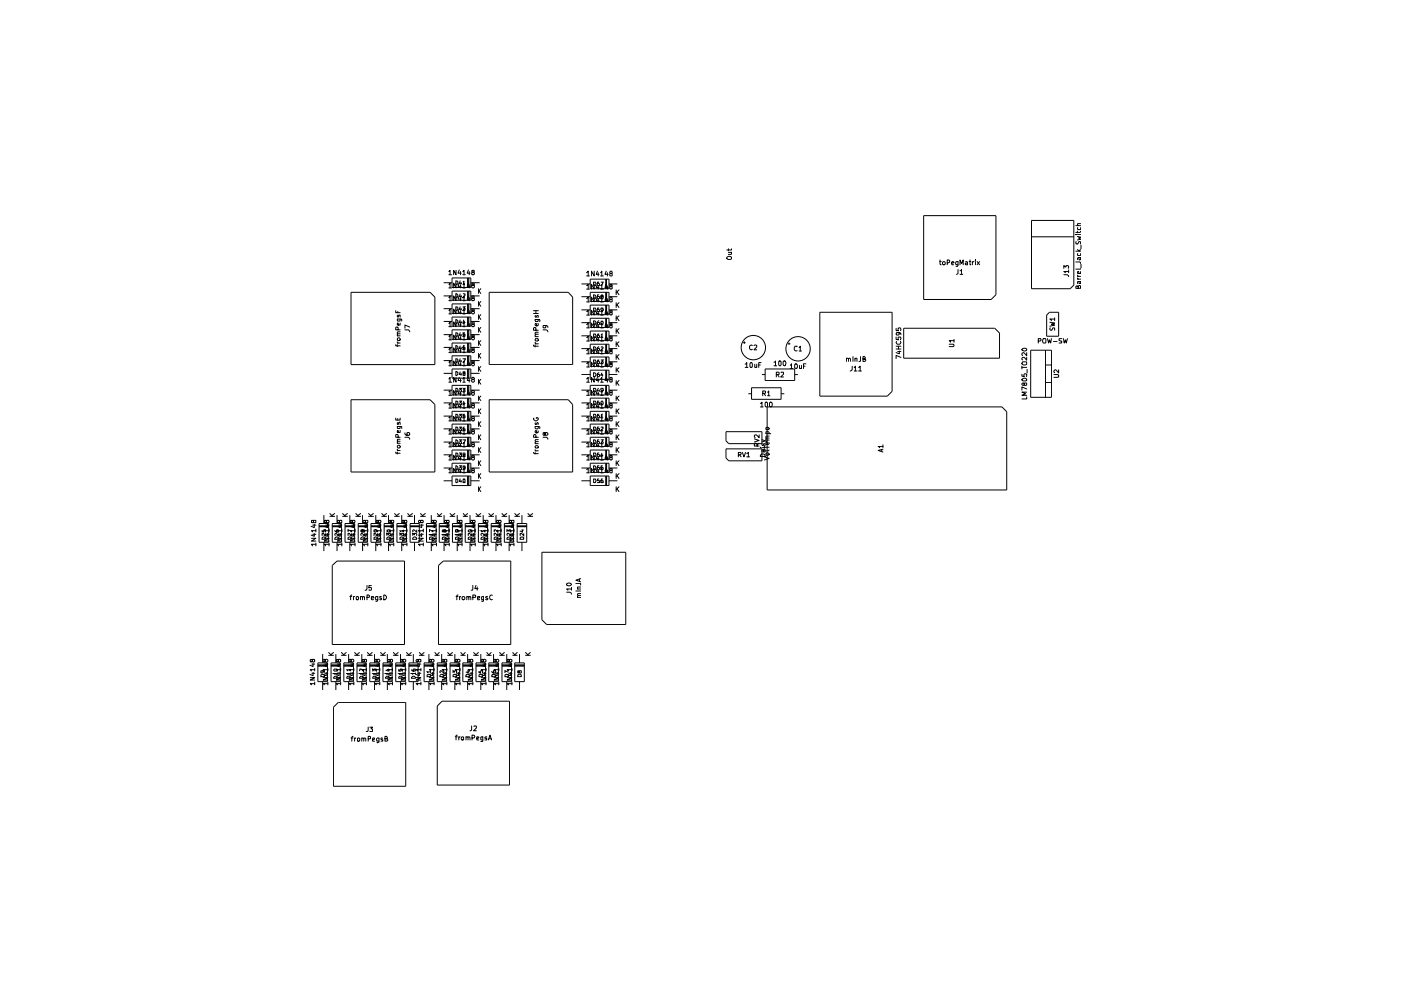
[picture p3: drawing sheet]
<svg xmlns="http://www.w3.org/2000/svg" width="297mm" height="210mm" viewBox="0 0 297 210" stroke-linecap="round" stroke-linejoin="round" font-family="sans-serif">
<g fill="none" stroke="#000" stroke-width=".21">
<path d="M94.1 59.9h1.7M95.2 57.6l.2-.3v1M95.2 58.3h.6M95.8 58.9h4v2.1h-4zM96.6 59.6l.5 .1v.5l-.2 .1h-.3zM96.7 57.3v1l-.5-1v1M97.4 59.9l-.3 .8h.7M97.4 57.2l-.3 .7h.7M97.6 59.5l-.2 .6h.5M97.6 57.6v.7M97.7 59.8v.5M98.1 57.6l.3-.3v1"/>
<path d="M98.1 58.3h.5M98.2 59.8l.1-.2v.7M99.1 58.9v2.1M99.2 58.9v2.1M99.3 59.9l-.2 .8h.6M99.3 57.2l-.2 .7h.6M99.4 58.9v2.1M99.5 57.6v.7M99.8 59.9h1.9M100.2 57.7l-.2-.2 .1-.2h.4v.4h-.4l-.1 .2 .1 .4h.4l.1-.4-.2-.2M124.4 57.8l.3-.3v1M124.4 58.5h.6"/>
<path d="M125.1 59.2h4v2h-4zM125.9 59.8l.4 .1 .1 .3-.2 .4h-.3zM126 57.5v1l-.6-1v1M126.7 57.5l-.3 .7h.6M126.8 57.8v.7M127 59.8h-.3l-.1 .4 .4-.1 .1 .1-.1 .4-.4-.1M127.3 57.8l.3-.3v1M127.3 58.5h.6M127.4 59.8h.5l-.3 .8M128.4 59.2v2M128.5 57.5l-.2 .7h.6M128.5 59.2v2"/>
<path d="M128.6 59.2v2M128.8 57.8v.7M129.5 58l-.2-.3 .3-.2 .2 .3-.5 .3 .1 .4 .4-.1v-.3l-.2-.1M154.1 54.6a.66 .66 0 0 1 1-.1v.4a.66 .66 0 0 1-1-.1zM154.4 53.5h.7M154.4 52.7v.5M155 53.5l.1 .3-.7 .1M155.1 52.7v.3h-1M195.8 45.7h15.4v16.8l-1.1 1h-14.3zM199.2 55.5h.4M199.3 55.1v.9l.3 .1M200.8 55.7h.4l.1-.2v-.3l-.5-.1v1"/>
<path d="M201.8 55.8l.5-.1-.2-.2-.3 .1v.4v.1h.4M203.1 57.1v.9l-.3 .2M203.1 55.5v.8l-.1 .2h-.3M203.1 55.5h-.3l-.2 .2 .1 .4h.4M203.5 57.4l.4-.3v1.1M203.5 56.1v-1l.4 .8 .3-.8v1M203.5 58.2h.6M204.7 55.5h.3l.1 .1v.5h-.4l-.1-.2 .5-.2M205.5 55.5h.3M205.7 55.1v1h.1M206.2 55.5v.6M206.5 55.5l-.3 .2"/>
<path d="M206.8 55.1v.1M206.8 55.5v.6M207.2 55.5l.5 .6M207.7 55.5l-.5 .6M218.7 46.7h9v13.8l-.8 .7h-8.2zM218.7 50.2h9M225.6 58.3h.7l.3 .4M225.6 56.9v-.6l.4 .3v-.2l.4-.1 .2 .2-.1 .4M226.6 57.6h-1l.3 .2M226.6 57.2v.6M228.1 55.5h.8l.2 .4M228.1 49.7h.1"/>
<path d="M228.1 53.3h1M228.1 47.8h1M228.2 51.2v.5h.3l.3-.5 .3 .1v.4M228.4 58.9l.1 .3h.2M228.4 58.3l.3 .3M228.4 50.1l.7 .2-.4 .2 .4 .2-.7 .2M228.4 59.2h.7M228.4 58.6h.7M228.4 52.9l.5 .4M228.4 49.7h.7M228.4 49v.4M228.5 53.8v.4h.5l.1-.4"/>
<path d="M228.5 48.3v.4h.5l.1-.4M228.7 59.7l.1 .4h.3v-.4h-.6v.4M228.7 54.6l.1 .4h.3v-.4h-.5l-.2 .2 .1 .2M229.1 57.6v.4h-.6l-.1-.3 .3-.1 .1 .4M229.1 57l-1 .1M229.1 49l-.2 .3h-.8M229.1 47.4h-.6v.4M229.1 52.9l-.3 .3M229.2 52v.7M229.2 56v.8M74.4 62h16.8l1 1v14.3h-17.8zM83.9 73.1v.2h.9"/>
<path d="M83.9 65.9v.4h.9M84.2 72.5l.2 .2M84.2 71.8l.5-.2 .1 .2v.3h-.6zM84.2 66.8l.1 .4 .3-.4h.2v.4M84.2 71.2h.6M84.2 72.7h.6M84.2 73.1v.4M84.3 66v.3M84.4 69.9l-.1-.6h-.3l-.1 .6h.9M84.8 70.8h-.5v.4M84.8 70.4h-.5v.4M84.8 68.5v.4h-.6v-.4h.2l.1 .4"/>
<path d="M84.8 67.6v.5l-.6-.1v-.4h.9l.1 .5M85.9 69.9h.7l.3 .5M86.9 69.3l-1-.4v.7M94.1 79.2h1.7M94.1 76.5h1.7M94.1 73.7h1.7M94.1 71h1.7M94.1 68.2h1.7M94.1 65.4h1.7M94.1 62.7h1.7M95.2 60.3l.2-.3v1M95.2 68.6l.2-.4v1.1"/>
<path d="M95.2 65.8l.2-.3v1M95.2 63.1l.2-.4v1.1M95.2 76.8l.2-.3v1.1M95.2 74.1l.2-.4v1.1M95.2 71.3l.2-.3v1.1M95.2 77.6h.6M95.2 61h.6M95.2 69.3h.6M95.2 66.5h.6M95.2 63.8h.6M95.2 74.8h.6M95.2 72.1h.6"/>
<path d="M95.8 78.2h4v2h-4zM95.8 61.7h4v2h-4zM95.8 64.4h4v2.1h-4zM95.8 67.2h4v2h-4zM95.8 69.9h4v2.1h-4zM95.8 72.7h4v2h-4zM95.8 75.4h4v2.1h-4zM96.6 78.8l.5 .2v.4l-.3 .2h-.2zM96.6 76.1l.5 .1v.5l-.2 .1h-.3zM96.6 73.3l.5 .2v.4l-.3 .2h-.2zM96.6 70.6l.5 .1v.5l-.2 .1h-.3zM96.6 67.8l.5 .2v.4l-.3 .2h-.2z"/>
<path d="M96.6 65.1l.5 .1v.5l-.2 .1h-.3zM96.6 62.3l.5 .2v.4l-.3 .2h-.2zM96.7 60v1l-.5-1v1M96.7 68.2v1.1l-.5-1.1v1.1M96.7 65.5v1l-.5-1v1M96.7 62.7v1.1l-.5-1.1v1.1M96.7 76.5v1.1l-.5-1.1v1.1M96.7 73.7v1.1l-.5-1.1v1.1M96.7 71v1.1l-.5-1.1v1.1M97.4 68.2l-.3 .7h.7M97.4 65.4l-.3 .8h.7M97.4 62.7l-.3 .7h.7"/>
<path d="M97.4 76.5l-.3 .7h.7M97.4 73.7l-.3 .7h.7M97.4 71l-.3 .7h.7M97.6 78.8l-.2 .6h.5M97.6 76l-.2 .6h.5M97.6 73.3l-.2 .6h.5M97.6 70.5l-.2 .6h.5M97.6 67.8l-.2 .6h.5M97.6 65l-.2 .6h.5M97.6 62.3l-.2 .6h.5M97.6 60.4v.6M97.6 63.1v.7"/>
<path d="M97.6 65.9v.6M97.6 68.6v.7M97.6 71.4v.7M97.6 74.1v.7M97.6 76.9v.7M97.7 62.5v.6M97.7 65.3v.5M97.7 68v.6M97.7 70.8v.5M97.7 73.5v.6M97.7 76.3v.5M97.7 79v.6"/>
<path d="M98.1 76.1h.6l-.4 .7M98.1 65.1h.5l-.3 .2 .3 .1v.3h-.5M98.1 60.3l.3-.3v1M98.1 68.6l.3-.4v1.1M98.1 65.8l.3-.3v1M98.1 63.1l.3-.4v1.1M98.1 76.8l.3-.3v1.1M98.1 74.1l.3-.4v1.1M98.1 71.3l.3-.3v1.1M98.1 77.6h.5M98.1 61h.5M98.1 69.3h.5"/>
<path d="M98.1 66.5h.5M98.1 63.8h.5M98.1 74.8h.5M98.1 72.1h.5M98.2 62.4h.4v.2l-.5 .5h.5M98.2 60.3h.4M98.3 79.1l-.1-.2h.4l-.1 .2-.3 .1v.3l.1 .1 .3-.1v-.3l-.2-.1M98.3 67.8l-.1 .6h.5M98.5 73.3l-.3 .2v.5h.4l-.1-.4h-.2l-.1 .2M98.5 68v.6M98.6 70.6h-.4v.3h.4l-.1 .4-.3-.1M99.1 61.7v2"/>
<path d="M99.1 64.4v2.1M99.1 67.2v2M99.1 69.9v2.1M99.1 72.7v2M99.1 75.4v2.1M99.1 78.2v2M99.2 61.7v2M99.2 64.4v2.1M99.2 67.2v2M99.2 69.9v2.1M99.2 72.7v2M99.2 75.4v2.1"/>
<path d="M99.2 78.2v2M99.3 68.2l-.2 .7h.6M99.3 65.4l-.2 .8h.6M99.3 62.7l-.2 .7h.6M99.3 76.5l-.2 .7h.6M99.3 73.7l-.2 .7h.6M99.3 71l-.2 .7h.6M99.4 61.7v2M99.4 64.4v2.1M99.4 67.2v2M99.4 69.9v2.1M99.4 72.7v2"/>
<path d="M99.4 75.4v2.1M99.4 78.2v2M99.5 60.4v.6M99.5 63.1v.7M99.5 65.9v.6M99.5 68.6v.7M99.5 71.4v.7M99.5 74.1v.7M99.5 76.9v.7M99.8 79.2h1.9M99.8 76.5h1.9M99.8 73.7h1.9"/>
<path d="M99.8 71h1.9M99.8 68.2h1.9M99.8 65.4h1.9M99.8 62.7h1.9M100.2 60.5l-.2-.2 .2-.3 .4 .2-.1 .3h-.3l-.2 .1 .2 .4 .4-.1-.2-.4M100.2 68.7l-.2-.2 .2-.3h.2l.2 .3-.1 .2h-.4l-.1 .4 .1 .2h.4l.1-.4-.2-.2M100.2 66l-.2-.2 .2-.3 .4 .2-.2 .3-.4 .1 .2 .4 .4-.1-.2-.4M100.2 63.2l-.2-.2 .2-.3h.2l.2 .3-.2 .2h-.3l-.1 .4 .1 .2h.4l.1-.4-.2-.2M100.2 77l-.2-.2 .1-.3h.4l.1 .3-.6 .3 .2 .5h.2l.2-.3-.2-.3M100.2 74.2l-.2-.2 .1-.2 .3-.1 .2 .3-.1 .2h-.3l-.2 .4 .1 .2h.4l.1-.4-.2-.2M100.2 71.5l-.2-.2 .1-.3h.4l.1 .3-.6 .3 .2 .5h.2l.2-.3-.2-.3M101.4 61.2v1"/>
<path d="M101.4 63.9v1M101.4 66.7v1M101.4 69.4v1M101.4 72.2v1M101.4 74.9v1M101.4 77.7v1M101.5 67.1l.4 .6M101.5 64.3l.4 .6M101.5 78.1l.4 .6M101.5 75.4l.4 .5M101.5 72.6l.4 .6M101.5 69.8l.4 .6"/>
<path d="M101.5 61.6l.4 .6M101.9 66.7l-.5 .6M101.9 63.9l-.5 .6M101.9 77.7l-.5 .5M101.9 74.9l-.5 .6M101.9 72.2l-.5 .5M101.9 69.4l-.5 .6M101.9 61.2l-.5 .6M103.7 62h16.8l.9 1v14.3h-17.7zM113.1 73.2l.1 .2h.9M113.1 66.5h1M113.1 65.9h1"/>
<path d="M113.5 72.6l.1 .3M113.5 67.7h.9v.5M113.5 72.9h.6M113.5 73.2v.4M113.5 71.4h.6M113.5 71.8h.5l.1 .3-.1 .2h-.4l-.1-.2zM113.5 67.7v.5h.5v-.5M113.5 66.9v.2l.1 .2 .2-.3 .2-.1v.4M113.6 70v-.5l-.3-.1-.2 .2v.4h1M113.6 65.9v.6M114 68.6l.1 .3-.1 .2h-.4l-.1-.2v-.3h.2l.1 .5M114.1 70.9h-.5l-.1 .1v.4"/>
<path d="M114.1 70.4h-.5l-.1 .2 .1 .3M115.1 69.9h.7l.4 .5M115.6 69l.1 .2v.3h-.5v-.5h.7l.3 .4M123.3 79.4h1.8M123.3 76.7h1.8M123.3 60.2h1.8M123.3 62.9h1.8M123.3 65.7h1.8M123.3 68.4h1.8M123.3 73.9h1.8M123.3 71.2h1.8M124.4 66l.3-.2v1"/>
<path d="M124.4 63.3l.3-.3v1M124.4 60.5l.3-.2v1M124.4 71.5l.3-.2v1M124.4 68.8l.3-.3v1M124.4 74.3l.3-.3v1M124.4 77l.3-.2v1M124.4 66.8h.6M124.4 64h.6M124.4 61.3h.6M124.4 72.3h.6M124.4 69.5h.6M124.4 75h.6"/>
<path d="M124.4 77.8h.6M125.1 62h4v1.9h-4zM125.1 64.7h4v2h-4zM125.1 67.5h4v1.9h-4zM125.1 70.2h4v2h-4zM125.1 73h4v1.9h-4zM125.1 75.7h4v2h-4zM125.1 78.5h4v1.9h-4zM125.9 65.3l.4 .1 .1 .3-.2 .4h-.3zM125.9 62.5a.43 .43 0 0 1 .5 .4 .43 .43 0 0 1-.5 .5zM125.9 79a.43 .43 0 0 1 .5 .5 .43 .43 0 0 1-.5 .4zM125.9 76.3l.4 .1 .1 .4-.2 .3h-.3z"/>
<path d="M125.9 73.5a.43 .43 0 0 1 .5 .5 .43 .43 0 0 1-.5 .4zM125.9 70.8l.4 .1 .1 .3-.2 .4h-.3zM125.9 68a.43 .43 0 0 1 .5 .5 .43 .43 0 0 1-.5 .4zM126 65.8v1l-.6-1v1M126 63v1l-.6-1v1M126 60.3v1l-.6-1v1M126 71.3v1l-.6-1v1M126 68.5v1l-.6-1v1M126 74v1l-.6-1v1M126 76.8v1l-.6-1v1M126.7 65.7l-.3 .8h.6M126.7 63l-.3 .7h.6"/>
<path d="M126.7 60.2l-.3 .8h.6M126.7 71.2l-.3 .8h.6M126.7 68.5l-.3 .7h.6M126.7 74l-.3 .7h.6M126.7 76.7l-.3 .8h.6M126.8 60.6v.7M126.8 63.3v.7M126.8 66.1v.7M126.8 68.8v.7M126.8 71.6v.7M126.8 74.3v.7M126.8 77.1v.7"/>
<path d="M127 65.3h-.3l-.1 .4 .4-.1 .1 .1-.1 .4-.4-.1M127 62.5h-.3l-.1 .4h.4l.1 .3-.1 .2-.4-.1M127 79l-.3 .2-.1 .5 .2 .2 .3-.2-.1-.3h-.3l-.1 .1M127 76.3h-.2l-.2 .4 .1 .4h.3l.1-.3-.1-.2-.4 .2M127 73.5l-.3 .2-.1 .5 .2 .2 .3-.2-.1-.3h-.3l-.1 .1M127 70.8h-.2l-.2 .4 .1 .4h.3l.1-.4-.1-.1-.4 .1M127 68l-.4 .4v.3l.2 .2 .3-.2-.1-.3h-.3l-.1 .1M127.3 66l.3-.2v1M127.3 63.3l.3-.3v1M127.3 60.5l.3-.2v1M127.3 71.5l.3-.2v1M127.3 68.8l.3-.3v1"/>
<path d="M127.3 74.3l.3-.3v1M127.3 77l.3-.2v1M127.3 66.8h.6M127.3 64h.6M127.3 61.3h.6M127.3 72.3h.6M127.3 69.5h.6M127.3 75h.6M127.3 77.8h.6M127.4 76.3h.5l-.3 .3 .3 .2-.1 .3-.4-.1M127.4 73.6l.3-.1 .2 .2-.5 .7h.5M127.4 71l.2-.2v.8"/>
<path d="M127.4 71.6h.5M127.5 68.1h.1a.34 .34 0 0 1 .3 .4 .34 .34 0 0 1-.4 .3zM127.6 62.9l-.2-.2 .3-.2 .2 .3-.5 .2 .2 .4 .3-.2-.2-.3M127.6 79l-.2 .5h.5M127.8 79.3v.6M127.9 65.7l-.3 .1-.2-.1 .1-.4h.3l.1 .2-.2 .6h-.2M128.4 62v1.9M128.4 64.7v2M128.4 67.5v1.9M128.4 70.2v2M128.4 73v1.9M128.4 75.7v2"/>
<path d="M128.4 78.5v1.9M128.5 65.7l-.2 .8h.6M128.5 63l-.2 .7h.6M128.5 60.2l-.2 .8h.6M128.5 71.2l-.2 .8h.6M128.5 68.5l-.2 .7h.6M128.5 74l-.2 .7h.6M128.5 76.7l-.2 .8h.6M128.5 62v1.9M128.5 64.7v2M128.5 67.5v1.9M128.5 70.2v2"/>
<path d="M128.5 73v1.9M128.5 75.7v2M128.5 78.5v1.9M128.6 62v1.9M128.6 64.7v2M128.6 67.5v1.9M128.6 70.2v2M128.6 73v1.9M128.6 75.7v2M128.6 78.5v1.9M128.8 60.6v.7M128.8 63.3v.7"/>
<path d="M128.8 66.1v.7M128.8 68.8v.7M128.8 71.6v.7M128.8 74.3v.7M128.8 77.1v.7M129.1 79.4h1.8M129.1 76.7h1.8M129.1 60.2h1.8M129.1 62.9h1.8M129.1 65.7h1.8M129.1 68.4h1.8M129.1 73.9h1.8"/>
<path d="M129.1 71.2h1.8M129.5 66.2l-.2-.1v-.2l.4-.1 .1 .3-.5 .2v.4l.2 .1 .3-.1v-.4l-.2-.1M129.5 63.5l-.2-.3 .3-.2 .2 .3-.5 .3 .1 .4 .4-.1v-.3l-.2-.1M129.5 60.7l-.2-.1v-.2h.5v.2l-.5 .2v.4l.2 .1 .3-.1v-.4l-.2-.1M129.5 71.7l-.2-.1v-.2l.4-.1 .1 .3-.5 .2v.4l.2 .1 .3-.1v-.4l-.2-.1M129.5 68.9l-.2-.2 .3-.2 .2 .3-.5 .3 .1 .4 .4-.1v-.3l-.2-.2M129.5 74.4l-.2-.1v-.2h.5v.2l-.5 .3 .1 .4 .4-.1v-.3l-.2-.2M129.5 77.2l-.2-.1v-.2l.4-.1 .1 .3-.5 .2v.4l.2 .1 .3-.1v-.4l-.2-.1M130.6 61.5v1M130.6 64.2v1M130.6 67v1M130.6 69.7v1"/>
<path d="M130.6 72.5v1M130.6 75.2v1M130.6 78v.9M130.8 78.4l.4 .5M130.8 61.9l.4 .6M130.8 70.1l.4 .6M130.8 67.4l.4 .6M130.8 64.6l.4 .6M130.8 72.9l.4 .6M130.8 75.6l.4 .6M131.2 78l-.6 .5M131.2 61.5l-.6 .6"/>
<path d="M131.2 69.7l-.6 .6M131.2 67l-.6 .5M131.2 64.2l-.6 .6M131.2 72.5l-.6 .5M131.2 75.2l-.6 .6M157.6 72.6h.5M157.8 72.4v.5M158 77.2l.3-.3v1M158 77.9h.6M159.1 77l.2-.1 .2 .2-.1 .8h-.3l-.1-.2zM159.5 73.2h-.2l-.4 .2v.5l.4 .3 .2-.1M159.9 73.2h.5v.4l-.5 .6h.5"/>
<path d="M160 77.2v.7l.4-.1M160.4 77.2v.7M160.9 77.4h.3M161.4 76.9h-.5v1M161.5 79.4h.7M162.2 78.2h6.3v2.5h-6.3zM164.1 76.8l.3-.3v1.1M164.1 77.6h.6M164.6 79.4h.5l.1-.4-.6-.1v1M164.8 79.4l.4 .5M165.2 76.5h.3l.1 .2v.6l-.2 .3-.3-.3zM165.6 79l.4-.1 .1 .4-.6 .6h.6"/>
<path d="M166 76.7l.2-.2a.52 .52 0 0 1 .5 .5 .52 .52 0 0 1-.4 .6l-.3-.3zM167 72.9h.6M167.3 72.6v.5M167.6 77.5l.2-.4v1M167.6 78.1h.5M168.5 77.3l.2-.2a.55 .55 0 0 1 .4 .5 .55 .55 0 0 1-.4 .5l-.2-.1zM168.5 79.4h.7M169 73.5l-.4-.1-.2 .3v.5l.3 .2 .3-.1M169.4 73.7l.3-.3v1M169.4 74.4h.5M169.5 77.5v.6h.4M169.9 77.5v.6"/>
<path d="M170.3 77.6h.4M170.9 77.1h-.6v1M173.8 66.2h15.3v16.8l-1 1h-14.3zM179.5 76.1l.1-.2 .3 .2v.5M179.5 75.9v.7M179.9 76.1l.2-.2 .2 .2v.5M180.7 77.6v.8l-.4 .3M180.8 75.6v1M181.1 77.9l.3-.3v1.1M181.1 78.7h.6M181.3 76.1l.1-.2 .3 .1v.6M181.3 75.9v.7"/>
<path d="M182 77.9l.4-.3v1.1M182 78.7h.6M182.5 75.6v.9l-.4 .1M183 76.1h.4l.1-.2-.2-.3h-.3v1h.4l.2-.3-.3-.2M190 71.5v.5l.5 .1-.1-.6h.5v.6M190 69.6v.5h.5l-.1-.5 .4-.1 .2 .3-.1 .3M190 74h1M190 73.4h1M190.1 72.4l-.1 .2 .2 .4h.6l.2-.4-.1-.2M190.3 74.5h.7M190.4 70.5l.3 .4-.2 .1h-.4v-.5h.7l.2 .5M190.5 73.4v.6"/>
<path d="M190.7 74.4v.6l-.7-.2M191 75.8l-1-.4v.6M191.6 69.6h19.3l1 1v5.3h-20.3zM201.3 73h.8l.2 .2-.2 .3h-.8M202.3 72.2h-1l.2 .4M202.3 72v.6M216.7 79.3v.5h.5l-.1-.4 .2-.2 .4 .1-.1 .5M216.7 74.1a.54 .54 0 0 1 .5-.3 .54 .54 0 0 1 .5 .5 .63 .63 0 0 1-1-.2zM216.7 77.6v.6M216.7 77.9h1M216.8 76.7h.8v.6a.67 .67 0 0 1-.9-.2zM217.7 75.8v.6l-.5-.6h-.4l-.1 .1v.3l.1 .1"/>
<path d="M217.7 74.8v.6l-.7-.6-.3 .2 .1 .4M217.8 78.3v.8M218.5 74.3h4.4v9.9h-4.4zM220.1 72.3h.5l.1-.2-.1-.3h-.5v.9M221.1 71.9h.6v.7l-.5 .1a.64 .64 0 0 1-.1-.8zM221.7 77.4h1.2M221.7 74.3v9.9M222.1 71.8l.2 .9 .2-.6 .3 .6 .1-.9M222.5 66.2h2v5.1h-2.6v-4.5zM222.6 68.3l1 .2-.7 .2 .7 .2-1 .3M222.7 69.5l-.1 .3 .2 .2h.2l.3-.5 .3 .1v.4M223.4 72.4h.7"/>
<path d="M223.4 79.4l1.1 .1v.4l-.2 .1h-.9M223.6 67.6h-1l.3 .4M223.6 67.4v.6M224.5 78.4v.7l-.7-.7-.4 .3 .2 .3M225.1 71.8h-.5v.4a.36 .36 0 0 1 .4 .1 .36 .36 0 0 1 0 .4h-.5M225.5 71.8l.1 .9 .3-.6 .2 .6 .2-.9M228.6 60.8l.2-.3 .3 .1v.5h-1l.1-.5h.3l.1 .5M74.4 84.8h16.8l1 1v14.3h-17.8zM83.9 95.8v.3h.9M83.9 88.6v.5h.9v-.5M84.2 95.2l.2 .3M84.2 94.6l.5-.2 .1 .4-.4 .2z"/>
<path d="M84.2 89.6v.3l.2 .1 .1-.3 .3-.2v.5M84.2 95.8v.5M84.2 95.5h.6M84.2 94h.6M84.3 88.7v.4M84.4 92.7l-.1-.6h-.3l-.1 .6h.9M84.8 93.6h-.5v.4M84.8 93.1h-.5v.5M84.8 91.3v.4h-.6v-.4h.2l.1 .4M84.8 90.4v.4h-.6v-.4h.9l.1 .4M85.9 92.7h.7l.3 .4M85.9 91.8v.2l.2 .3h.7l.1-.4-.2-.2-.4 .1v.4l.1 .1"/>
<path d="M94.1 82.7h1.7M94.1 85.4h1.7M94.1 88.2h1.7M94.1 90.9h1.7M94.1 96.4h1.7M94.1 93.7h1.7M94.1 99.2h1.7M95.2 96.8l.2-.3v1M95.2 94.1l.2-.3v.9M95.2 91.4l.2-.4v1M95.2 88.6l.2-.3v.9M95.2 85.9l.2-.4v1"/>
<path d="M95.2 83.1l.2-.3v1M95.2 80.3l.2-.3v1M95.2 99.6l.2-.3v.9M95.2 83.8h.6M95.2 81h.6M95.2 97.5h.6M95.2 94.7h.6M95.2 86.5h.6M95.2 92h.6M95.2 89.2h.6M95.8 84.4h4v2h-4zM95.8 89.9h4v2h-4z"/>
<path d="M95.8 81.7h4v2h-4zM95.8 87.2h4v2h-4zM95.8 92.7h4v2h-4zM95.8 95.4h4v2.1h-4zM95.8 98.2h4v2h-4zM96.6 98.8l.5 .2v.4l-.3 .2h-.2zM96.6 96.1l.5 .1v.4l-.2 .2h-.3zM96.6 93.3l.5 .2v.4l-.3 .2h-.2zM96.6 90.6l.5 .1v.4l-.2 .2h-.3zM96.6 87.8l.5 .2v.4l-.2 .2h-.3zM96.6 85l.5 .2v.4l-.2 .2h-.3zM96.6 82.3l.5 .2v.4l-.2 .2h-.3z"/>
<path d="M96.7 96.5v1l-.5-1v1M96.7 93.8v.9l-.5-.9v.9M96.7 91v1l-.5-1v1M96.7 88.3v.9l-.5-.9v.9M96.7 85.5v1l-.5-1v1M96.7 82.8v1l-.5-1v1M96.7 80v1l-.5-1v1M96.7 99.3v.9l-.5-.9v.9M97.3 98.8h.5l-.2 .3 .2 .1v.3h-.5M97.3 96.1h.5l-.2 .3h.2v.4h-.5M97.3 93.3h.5l-.2 .3 .2 .1v.3h-.5M97.3 90.6h.5l-.2 .3 .2 .1v.3h-.5"/>
<path d="M97.3 87.8h.5l-.2 .3 .2 .1v.3h-.5M97.3 85h.5l-.2 .4 .2 .1v.3h-.5M97.3 82.3h.5l-.2 .3 .2 .1v.3h-.5M97.4 96.5l-.3 .7h.7M97.4 93.7l-.3 .8h.7M97.4 91l-.3 .7h.7M97.4 88.2l-.3 .8h.7M97.4 85.5l-.3 .7h.7M97.4 82.7l-.3 .8h.7M97.4 80l-.3 .7h.7M97.4 99.2l-.3 .7h.7M97.6 80.3v.7"/>
<path d="M97.6 83.1v.7M97.6 85.9v.6M97.6 88.6v.6M97.6 91.4v.6M97.6 94.1v.6M97.6 96.9v.6M97.6 99.7v.5M98.1 93.3h.6l-.4 .8M98.1 82.3h.5l-.3 .3 .3 .1v.3h-.5M98.1 96.8l.3-.3v1M98.1 94.1l.3-.3v.9M98.1 91.4l.3-.4v1"/>
<path d="M98.1 88.6l.3-.3v.9M98.1 85.9l.3-.4v1M98.1 83.1l.3-.3v1M98.1 80.3l.3-.3v1M98.1 99.6l.3-.3v.9M98.1 83.8h.5M98.1 81h.5M98.1 97.5h.5M98.1 94.7h.5M98.1 86.5h.5M98.1 92h.5M98.3 96.4l-.1-.3h.3l.1 .2-.4 .2v.3h.4v-.3l-.2-.1"/>
<path d="M98.3 85l-.1 .6h.5M98.5 90.6l-.3 .1v.6h.4l-.1-.4-.3 .1M98.5 85.3v.5M98.6 99.1l-.1 .2h-.2l-.1-.5h.4v.6l-.3 .2M98.6 87.8h-.4v.4h.4l-.1 .4-.3-.1M99.1 81.7v2M99.1 84.4v2M99.1 87.2v2M99.1 89.9v2M99.1 92.7v2M99.1 95.4v2.1M99.1 98.2v2"/>
<path d="M99.2 81.7v2M99.2 84.4v2M99.2 87.2v2M99.2 89.9v2M99.2 92.7v2M99.2 95.4v2.1M99.2 98.2v2M99.3 96.5l-.2 .7h.6M99.3 93.7l-.2 .8h.6M99.3 91l-.2 .7h.6M99.3 88.2l-.2 .8h.6M99.3 85.5l-.2 .7h.6"/>
<path d="M99.3 82.7l-.2 .8h.6M99.3 80l-.2 .7h.6M99.3 99.2l-.2 .7h.6M99.4 81.7v2M99.4 84.4v2M99.4 87.2v2M99.4 89.9v2M99.4 92.7v2M99.4 95.4v2.1M99.4 98.2v2M99.5 80.3v.7M99.5 83.1v.7"/>
<path d="M99.5 85.9v.6M99.5 88.6v.6M99.5 91.4v.6M99.5 94.1v.6M99.5 96.9v.6M99.5 99.7v.5M99.8 82.7h1.9M99.8 85.4h1.9M99.8 88.2h1.9M99.8 90.9h1.9M99.8 96.4h1.9M99.8 93.7h1.9"/>
<path d="M99.8 99.2h1.9M100.2 96.9l-.2-.2 .4-.2 .2 .2-.1 .2h-.3l-.2 .2 .2 .4 .4-.1-.2-.5M100.2 94.2l-.2-.2 .1-.2h.4v.3l-.4 .1-.1 .2 .1 .3h.4l.1-.3-.2-.2M100.2 91.4l-.2-.1 .2-.3 .4 .2-.1 .2h-.3l-.2 .2 .2 .4 .4-.1-.2-.5M100.2 88.7l-.2-.2 .1-.2h.4v.3l-.4 .1-.1 .2 .1 .3h.4l.1-.3-.2-.2M100.2 85.9l-.2-.1 .2-.3 .4 .2-.1 .2h-.3l-.2 .2 .2 .4 .4-.1-.2-.5M100.2 83.2l-.2-.1 .1-.3h.4l.1 .3-.6 .3 .2 .4h.2l.2-.2-.2-.4M100.2 80.4l-.2-.2 .4-.2 .2 .2-.1 .2h-.3l-.2 .3 .2 .3 .4-.1-.2-.5M100.2 99.7l-.2-.2 .1-.2h.4v.4h-.4l-.1 .2 .1 .3h.4l.1-.3-.2-.2M101.4 80.4v1M101.4 84v.9M101.4 86.7v1"/>
<path d="M101.4 89.4v1M101.4 92.2v1M101.4 94.9v1M101.4 97.7v1M101.5 80.9l.4 .5M101.5 98.1l.4 .6M101.5 95.4l.4 .5M101.5 92.6l.4 .6M101.5 89.9l.4 .5M101.5 87.1l.4 .6M101.5 84.4l.4 .5M101.9 80.4l-.5 .6"/>
<path d="M101.9 97.7l-.5 .6M101.9 94.9l-.5 .6M101.9 92.2l-.5 .6M101.9 89.4l-.5 .6M101.9 86.7l-.5 .6M101.9 84l-.5 .5M103.7 84.8h16.8l.9 1v14.3h-17.7zM113.1 95.9l.2 .3h.8M113.2 88.6l-.1 .3 .4 .3 .6-.3-.1-.3h-.3v.1M113.5 95.3l.1 .3M113.5 94.7l.1-.2h.4l.1 .3-.1 .2h-.5zM113.5 90.4h.8l.2 .2-.1 .2"/>
<path d="M113.5 94.1h.6M113.5 95.9v.4M113.5 95.6h.6M113.5 90.4v.4l.1 .1h.4l.1-.1-.1-.4M113.5 89.7v.1l.2 .2 .3-.4 .1 .1-.1 .3M113.6 92.7v-.4l-.3-.2-.2 .6h1M114 91.4l.1 .2-.1 .2h-.4l-.1-.4 .2-.1 .1 .5M114.1 93.6h-.6v.5M114.1 93.2h-.6v.3l.1 .1M115.1 92.7h.7l.4 .4M115.6 91.9l.1-.2 .5 .2-.2 .4h-.3l-.2-.5h-.4l.1 .5h.3l.1-.2M123.3 82.7h1.8"/>
<path d="M123.3 85.4h1.8M123.3 88.2h1.8M123.3 90.9h1.8M123.3 96.4h1.8M123.3 93.7h1.8M123.3 99.2h1.8M124.4 83.1l.3-.3v1M124.4 80.3l.3-.3v1M124.4 96.8l.3-.3v1M124.4 94.1l.3-.3v.9M124.4 85.9l.3-.4v1M124.4 99.6l.3-.3v.9"/>
<path d="M124.4 91.4l.3-.4v1M124.4 88.6l.3-.3v.9M124.4 83.8h.6M124.4 81h.6M124.4 97.5h.6M124.4 94.7h.6M124.4 86.5h.6M124.4 92h.6M124.4 89.2h.6M125.1 81.7h4v2h-4zM125.1 84.4h4v2h-4zM125.1 87.2h4v2h-4z"/>
<path d="M125.1 89.9h4v2h-4zM125.1 92.7h4v2h-4zM125.1 95.4h4v2.1h-4zM125.1 98.2h4v2h-4zM125.9 85l.4 .1 .1 .4-.2 .3h-.3zM125.9 82.3l.4 .1 .1 .4-.2 .3h-.3zM125.9 98.8a.43 .43 0 0 1 .5 .4 .43 .43 0 0 1-.5 .4zM125.9 96.1h.4l.1 .4-.2 .3h-.3zM125.9 93.3a.43 .43 0 0 1 .5 .4 .43 .43 0 0 1-.5 .4zM125.9 90.6h.4l.1 .4-.2 .3h-.3zM125.9 87.8l.4 .1 .1 .4-.2 .3h-.3zM126 82.8v1l-.6-1v1"/>
<path d="M126 80v1l-.6-1v1M126 96.5v1l-.6-1v1M126 93.8v.9l-.6-.9v.9M126 85.5v1l-.6-1v1M126 99.3v.9l-.6-.9v.9M126 91v1l-.6-1v1M126 88.3v.9l-.6-.9v.9M126.7 82.7l-.3 .8h.6M126.7 80l-.3 .7h.6M126.7 96.5l-.3 .7h.6M126.7 93.7l-.3 .8h.6M126.7 85.5l-.3 .7h.6"/>
<path d="M126.7 99.2l-.3 .7h.6M126.7 91l-.3 .7h.6M126.7 88.2l-.3 .8h.6M126.8 80.3v.7M126.8 83.1v.7M126.8 85.9v.6M126.8 88.6v.6M126.8 91.4v.6M126.8 94.1v.6M126.8 96.9v.6M126.8 99.7v.5M126.9 82.3l-.3 .5h.5"/>
<path d="M127 85h-.3l-.1 .5 .4-.1 .1 .3-.5 .1M127 98.8h-.3l-.1 .4 .4-.1 .1 .3-.1 .2-.4-.1M127 96.1h-.3l-.1 .3h.4l.1 .3-.5 .1M127 93.3h-.3l-.1 .4 .4-.1 .1 .3-.1 .2-.4-.1M127 90.6h-.3l-.1 .4 .4-.1 .1 .3-.5 .1M127 87.8h-.3l-.1 .4 .4-.1 .1 .2-.1 .3-.4-.1M127 82.6v.5M127.3 83.1l.3-.3v1M127.3 80.3l.3-.3v1M127.3 96.8l.3-.3v1M127.3 94.1l.3-.3v.9M127.3 85.9l.3-.4v1"/>
<path d="M127.3 99.6l.3-.3v.9M127.3 91.4l.3-.4v1M127.3 88.6l.3-.3v.9M127.3 83.8h.6M127.3 81h.6M127.3 97.5h.6M127.3 94.7h.6M127.3 86.5h.6M127.3 92h.6M127.4 93.3h.5l-.3 .3 .3 .3-.2 .2-.3-.1M127.4 90.6h.4l.1 .1-.5 .6h.5M127.4 88l.2-.2v.8"/>
<path d="M127.4 88.6h.5M127.5 85.1l.1-.1a.48 .48 0 0 1 .2 .8h-.3zM127.6 96.1l-.2 .5h.5M127.8 98.8h-.3l-.1 .4 .4-.1 .1 .3-.2 .2-.3-.1M127.8 96.3v.5M127.9 82.7l-.4 .1-.1-.4h.5l-.2 .7h-.2M128.4 81.7v2M128.4 84.4v2M128.4 87.2v2M128.4 89.9v2M128.4 92.7v2M128.4 95.4v2.1"/>
<path d="M128.4 98.2v2M128.5 82.7l-.2 .8h.6M128.5 80l-.2 .7h.6M128.5 96.5l-.2 .7h.6M128.5 93.7l-.2 .8h.6M128.5 85.5l-.2 .7h.6M128.5 99.2l-.2 .7h.6M128.5 91l-.2 .7h.6M128.5 88.2l-.2 .8h.6M128.5 81.7v2M128.5 84.4v2M128.5 87.2v2"/>
<path d="M128.5 89.9v2M128.5 92.7v2M128.5 95.4v2.1M128.5 98.2v2M128.6 81.7v2M128.6 84.4v2M128.6 87.2v2M128.6 89.9v2M128.6 92.7v2M128.6 95.4v2.1M128.6 98.2v2M128.8 80.3v.7"/>
<path d="M128.8 83.1v.7M128.8 85.9v.6M128.8 88.6v.6M128.8 91.4v.6M128.8 94.1v.6M128.8 96.9v.6M128.8 99.7v.5M129.1 82.7h1.8M129.1 85.4h1.8M129.1 88.2h1.8M129.1 90.9h1.8M129.1 96.4h1.8"/>
<path d="M129.1 93.7h1.8M129.1 99.2h1.8M129.5 83.2l-.2-.1v-.2l.4-.1 .1 .3-.5 .2v.4l.2 .1 .3-.1v-.4l-.2-.1M129.5 80.4l-.2-.1v-.2h.5l-.1 .3-.4 .1v.4l.2 .1 .3-.1v-.4l-.2-.1M129.5 96.9h-.2v-.3h.5l-.1 .3-.4 .1v.5h.2h.3v-.5l-.2-.1M129.5 94.2l-.2-.1v-.2l.4-.1 .1 .3-.5 .2 .1 .4h.4v-.4l-.2-.1M129.5 85.9h-.2v-.3h.5l-.1 .3-.4 .1v.4l.2 .1 .3-.1v-.4l-.2-.1M129.5 99.7h-.2v-.3l.4-.1 .1 .4-.5 .1 .1 .4h.4v-.4l-.2-.1M129.5 91.4h-.2v-.3h.5l-.1 .3-.4 .1v.4l.2 .1 .3-.1v-.4l-.2-.1M129.5 88.7l-.2-.1v-.2l.4-.1 .1 .3-.5 .2 .1 .4h.4v-.4l-.2-.1M130.6 80.7v1M130.6 84v.9"/>
<path d="M130.6 86.7v1M130.6 89.4v1M130.6 92.2v1M130.6 94.9v1M130.6 97.7v1M130.8 81.1l.4 .6M130.8 84.4l.4 .5M130.8 89.9l.4 .5M130.8 87.1l.4 .6M130.8 98.1l.4 .6M130.8 95.4l.4 .5M130.8 92.6l.4 .6"/>
<path d="M131.2 80.7l-.6 .6M131.2 84l-.6 .5M131.2 89.4l-.6 .6M131.2 86.7l-.6 .6M131.2 97.7l-.6 .6M131.2 94.9l-.6 .6M131.2 92.2l-.6 .6M153.9 91.5h7.6v2.6h-7l-.6-.6zM153.9 95.2h7.6v2.5h-7l-.6-.6zM156.5 96.4l.6-.1v-.4h-.6v1M156.8 96.4l.3 .5M157.4 95.9l.3 1 .4-1"/>
<path d="M158.3 96.2l.4-.3v1M158.3 96.9h.6M158.7 83.5h.6M159.3 82.2h6.3v2.5h-6.3zM159.9 93l1.1 .4-1.1 .3M160.5 94.6l-.1-.5h-.4l-.1 .5h1.1M161 92.2v.6l-.6-.6h-.3l-.2 .2 .2 .4M161 94l-.5 .3M161.2 85.5l.3-.2v1M161.2 94.9h.1M161.2 86.3h.6M161.3 96.4l.2-.1h.5l.2 .5h-1z"/>
<path d="M161.5 93.2l1 .4 .1 .1M161.5 94.9h.7M161.6 94.1l-.1 .2 .2 .2 .3-.4h.1v.4M161.7 83.4h.5l.1-.4-.6-.1v1M161.8 95.3l.1 .5h.2l.1-.1-.1-.4M162 83.4l.3 .5M162.1 96.9l1 .3-1 .3M162.1 94.5v.6M162.1 94.8h1M162.2 95.3h-.5l-.2 .2 .1 .3M162.2 93.5l-.7 .2M162.4 85.3l.3 .1v.7l-.1 .2-.4-.2v-.7z"/>
<path d="M162.4 96.1l.4-.1 .3 .4-.2 .1h-.4zM162.4 90.7l.4-.1 .3 .3-.2 .2h-.4zM162.4 93.3h.7M162.6 86.3h49.8l1 1v16.6h-50.8zM162.7 83.1l.3-.2v1M162.7 83.9h.5M163 93.8l.1 .3-.2 .1h-.4l-.1-.4 .2-.1 .1 .5M163 91.9l.1-.2-.2-.2-.5 .1v.3h1M163.1 95.4l-.2 .2h-.8M163.1 92.9h-.6v.4M163.1 92.5h-.6v.4M163.2 85.3h.2a.55 .55 0 0 1 .4 .5 .55 .55 0 0 1-.4 .5l-.2-.2z"/>
<path d="M165.6 83.5h.7M186.9 95.3v.5M187.2 95.2l-1 .3 1 .3M187.2 94.7h-1l.3 .2M187.2 94.3v.6M216.7 80.4a.7 .7 0 0 1 1-.1v.4l-.2 .1h-.6zM217.2 81.4l.1-.2 .4 .1-.1 .4h-.3l-.3-.5-.3 .2 .1 .3 .4-.2M217.7 84.2v.4h-1M217.7 83.1h-1l.7 .4-.7 .3h1M217.7 82.5l-1-.5v.7M221.7 81.1h1.2M66 114.1h1l-1 .6h1"/>
<path d="M66.3 113.3h.7M66.3 111.3h.7M66.5 110.5v-.2h.4l.1 .4-.5 .1-.2-.5-.3 .1 .1 .4 .4-.1M66.6 113.1v.6l-.6-.2M66.6 111.2v.6l-.6-.2M67 115.4h-1l.3 .3M67 112.5h-1l.3 .3M67 112.2v.6M67 115.1v.6M67.6 111h2.1v4h-2.1zM67.6 111.6h2.1M67.6 111.7h2.1"/>
<path d="M67.6 111.5h2.1M68.3 114l.3-.2 .4 .1v.4h-.7zM68.3 112.4v.3l.3 .1-.1-.3 .5-.2v.5M68.7 109.2v1.8M68.7 115v1.8M68.7 114.1h1.1l-1.1 .6h1.1M69 113.1v.5l-.5-.5-.2 .1 .1 .4M69.1 113.3h.7M69.1 111.3h.7M69.2 110.5l.1-.2h.4l.1 .2-.1 .3h-.4l-.1-.4-.4-.1v.5h.3l.1-.1M69.4 113.1v.6l-.7-.2M69.4 111.2v.6l-.7-.2"/>
<path d="M69.8 115.4h-1.1l.3 .3M69.8 112.5h-1.1l.3 .3M69.8 112.2v.6M69.8 115.1v.6M69.9 109.5h1.1M69.9 108.9l.6 .6M70.4 111h2v4h-2zM70.4 111.6h2M70.4 111.7h2M70.4 111.5h2M70.4 119.9l1.1-.9h14.3v17.7h-15.4zM71 108.9l-.6 .4"/>
<path d="M71 114.1l.3-.3a.44 .44 0 0 1 .5 .5h-.8zM71 112.4l.3 .4h.4l.1-.2-.1-.3-.4 .1v.3l.2 .1M71.5 109.2v1.8M71.5 115v1.8M71.5 114.1h1l-1 .6h1M71.8 113.3h.7M71.8 111.3h.7M71.8 113.1v.5l-.6-.5-.2 .1 .1 .4M72 110.5l.1-.2h.3l.1 .4-.4 .1-.3-.5-.3 .1 .1 .4 .4-.1M72.1 113.1v.6l-.6-.2M72.1 111.2v.6l-.6-.2M72.5 115.4h-1l.3 .3"/>
<path d="M72.5 112.5h-1l.3 .3M72.5 112.2v.6M72.5 115.1v.6M72.6 109.5h1.1M72.6 108.9l.6 .6M73.2 111h2v4h-2zM73.2 111.6h2M73.2 111.7h2M73.2 111.5h2M73.7 108.9l-.6 .4M73.8 114l.3-.2 .4 .1v.4h-.7zM74.2 109.2v1.8"/>
<path d="M74.2 115v1.8M74.3 114.1h1l-1 .6h1M74.5 113.1v.5l-.5-.5-.2 .1 .1 .4M74.5 112.6l-.7-.3v.5M74.6 113.3h.7M74.6 111.3h.7M74.7 110.5l.1-.2h.4l.1 .2-.1 .3h-.4l-.2-.5h-.3v.5h.3l.1-.1M74.9 113.1v.6l-.7-.2M74.9 111.2v.6l-.7-.2M75.3 115.4h-1l.2 .3M75.3 112.5h-1l.2 .3M75.3 112.2v.6"/>
<path d="M75.3 115.1v.6M75.4 109.5h1.1M75.4 108.9l.6 .6M75.9 111h2v4h-2zM75.9 111.6h2M75.9 111.7h2M75.9 111.5h2M76.5 108.9l-.6 .4M76.5 114.1l.3-.3a.44 .44 0 0 1 .5 .5h-.8zM76.8 112.5l.2-.2 .3 .2v.1l-.3 .2-.3-.5-.2 .3 .2 .2 .1-.2M76.9 109.2v1.8M76.9 115v1.8"/>
<path d="M77 114.1h1l-1 .6h1M77.3 113.3h.7M77.3 111.3h.7M77.3 113.1v.5l-.5-.5-.3 .1 .1 .4M77.5 110.5l.1-.2h.3l.1 .4-.4 .1-.3-.5-.3 .2 .1 .3 .4-.1M77.6 113.1v.6l-.6-.2M77.6 111.2v.6l-.6-.2M78 115.4h-1l.3 .3M78 112.5h-1l.3 .3M78 112.2v.6M78 115.1v.6M78.1 109.5h1.1"/>
<path d="M78.1 108.9l.6 .6M78.7 111h2v4h-2zM78.7 111.6h2M78.7 111.7h2M78.7 111.5h2M79.2 108.9l-.6 .4M79.3 114l.3-.2 .4 .1 .1 .4h-.8zM79.6 112.3l.2 .3-.2 .2-.3-.1v-.3l.2-.1 .6 .2v.2M79.7 109.2v1.8M79.7 115v1.8M79.8 114.1h1l-1 .6h1M80.1 113.1v.5l-.6-.5-.2 .1 .1 .4"/>
<path d="M80.1 113.3h.7M80.1 111.3h.7M80.2 110.5l.1-.2h.4l.1 .2-.1 .3h-.4l-.2-.5h-.3v.5h.3l.1-.1M80.4 113.1v.6l-.7-.2M80.4 111.2v.6l-.7-.2M80.8 115.4h-1l.2 .3M80.8 112.5h-1l.2 .3M80.8 112.2v.6M80.8 115.1v.6M80.9 109.5h1.1M80.9 108.9l.6 .6M81.4 111h2v4h-2z"/>
<path d="M81.4 111.6h2M81.4 111.7h2M81.4 111.5h2M82 108.9l-.6 .4M82 114.1a.45 .45 0 0 1 .5-.3 .45 .45 0 0 1 .3 .5h-.8zM82 113.6v-.5l.3 .2v-.1l.4-.1 .1 .1v.4M82.1 112.4a.39 .39 0 0 1 .5-.1 .39 .39 0 0 1 .2 .4 .39 .39 0 0 1-.5 .1 .39 .39 0 0 1-.2-.4zM82.4 109.2v1.8M82.4 115v1.8M82.5 114.1h1l-1 .6h1M82.8 113.3h.7M82.8 111.3h.7"/>
<path d="M82.9 110.5l.2-.2h.3l.1 .4-.4 .1-.3-.5-.3 .2 .1 .3 .3-.1M83.1 113.1v.6l-.6-.2M83.1 111.2v.6l-.6-.2M83.5 115.4h-1l.3 .3M83.5 112.5h-1l.3 .3M83.5 112.2v.6M83.5 115.1v.6M83.7 109.5h1M83.7 108.9l.5 .6M84.2 111h2v4h-2zM84.2 111.6h2M84.2 111.7h2"/>
<path d="M84.2 111.5h2M84.7 108.9l-.6 .4M84.8 114l.3-.2 .4 .1 .1 .4h-.8zM84.8 113.6v-.5l.2 .2 .2-.2 .4 .1-.1 .4M85.2 109.2v1.8M85.2 115v1.8M85.3 114.1h1l-1 .6h1M85.6 112.6h-.8l.2 .2M85.6 112.3v.5M85.6 113.3h.7M85.6 111.3h.7M85.7 110.5l.1-.2h.4l.1 .2-.1 .3h-.4l-.2-.5-.3 .1v.4h.3l.1-.1"/>
<path d="M85.9 113.1v.6l-.7-.2M85.9 111.2v.6l-.7-.2M86.3 115.4h-1l.2 .3M86.3 112.5h-1l.2 .3M86.3 112.2v.6M86.3 115.1v.6M86.4 109.5h1.1M86.4 108.9l.6 .6M87 111h1.9v4h-1.9zM87 111.6h1.9M87 111.7h1.9M87 111.5h1.9"/>
<path d="M87.5 108.9l-.6 .4M87.5 114.1l.5-.3 .3 .3v.2h-.8zM87.5 113.6v-.5l.3 .2v-.1l.4-.1 .1 .1v.4M87.9 109.2v1.8M87.9 115v1.8M88.3 112.3v.5l-.5-.5-.3 .2 .1 .3M88.7 114.1h1l-1 .6h1M89.1 113.3h.6M89.1 111.3h.6M89.2 110.5v-.2h.5v.2v.3h-.5v-.4l-.4-.1v.5h.3l.1-.1M89.2 109.5h1M89.2 108.9l.5 .6"/>
<path d="M89.4 113.1v.6l-.7-.2M89.4 111.2v.6l-.7-.2M89.7 115.4h-1l.4 .3M89.7 112.5h-1l.4 .3M89.7 112.2v.6M89.7 115.1v.6M90.2 108.9l-.6 .4M90.4 111h2.1v4h-2.1zM90.4 111.6h2.1M90.4 111.7h2.1M90.4 111.5h2.1M91.1 114l.3-.2 .3 .1 .1 .4h-.7z"/>
<path d="M91.4 109.2v1.8M91.4 115v1.8M91.5 114.1h1l-1 .6h1M91.8 113.3h-.7l.1 .3M91.8 112.6l-.7-.3v.5M91.8 113.1v.5M91.9 113.3h.6M91.9 111.3h.6M91.9 110.5l.1-.2h.4l.1 .2-.1 .3h-.4l-.1-.5-.4 .1 .1 .4h.3v-.1M92.2 113.1v.6l-.8-.2M92.2 111.2v.6l-.8-.2M92.5 115.4h-1l.3 .3"/>
<path d="M92.5 112.5h-1l.3 .3M92.5 112.2v.6M92.5 115.1v.6M92.7 109.5h.9M92.7 108.9l.5 .6M93 119.9l1-.9h14.3v17.7h-15.3zM93.1 111h2.1v4h-2.1zM93.1 111.6h2.1M93.1 111.7h2.1M93.1 111.5h2.1M93.6 108.9l-.5 .4M93.9 113.9h.5l.2 .4h-.8z"/>
<path d="M94.1 101.9h1.7M94.1 112.5l.2-.2 .3 .2v.1l-.3 .2-.4-.5-.1 .3 .1 .2 .2-.2M94.1 109.2v1.8M94.1 115v1.8M94.2 114.1h1l-1 .6h1M94.6 113.3h.6M94.6 111.3h.6M94.6 113.3h-.8l.2 .3M94.6 113.1v.5M94.7 110.5v-.2h.5v.2v.3h-.5v-.4l-.4-.1v.5h.3l.1-.1M94.9 113.1v.6l-.7-.2M94.9 111.2v.6l-.7-.2"/>
<path d="M95.2 100.2h.6M95.2 115.4h-1l.4 .3M95.2 112.5h-1l.4 .3M95.2 112.2v.6M95.2 115.1v.6M95.4 109.5h1M95.4 108.9l.6 .6M95.8 100.9h4v2.1h-4zM95.9 111h2.1v4h-2.1zM95.9 111.6h2.1M95.9 111.7h2.1M95.9 111.5h2.1"/>
<path d="M96.4 108.9l-.6 .4M96.6 114l.3-.2 .3 .1 .1 .4h-.7zM96.6 101.6l.5 .1v.5l-.2 .1h-.3zM96.9 112.3l.1 .4-.4 .1v-.5l.7 .2v.2M96.9 109.2v1.8M96.9 115v1.8M97 114.1h1l-1 .6h1M97.3 113.3h-.7l.1 .3M97.3 113.1v.5M97.4 113.3h.6M97.4 111.3h.6M97.5 110.5v-.2h.4l.1 .4-.5 .1-.1-.5-.4 .1 .1 .4h.3l.1-.1"/>
<path d="M97.6 101.5l-.2 .6h.5M97.7 113.1v.6l-.8-.2M97.7 111.2v.6l-.8-.2M97.7 101.8v.5M98 115.4h-1l.3 .3M98 112.5h-1l.3 .3M98 115.1v.6M98.1 100.2h.5M98.2 109.5h.9M98.2 108.9l.5 .6M98.3 101.6h.2l.1 .1-.1 .6-.3-.1zM98.6 111h2.1v4h-2.1z"/>
<path d="M98.6 111.6h2.1M98.6 111.7h2.1M98.6 111.5h2.1M99.1 100.9v2.1M99.1 108.9l-.5 .4M99.2 100.9v2.1M99.3 114l.3-.2 .3 .1 .1 .4h-.7zM99.3 112.5l.3-.2 .4 .1v.3a.48 .48 0 0 1-.7-.2zM99.4 100.9v2.1M99.7 109.2v1.8M99.7 115v1.8M99.7 114.1h1.1l-1.1 .6h1.1"/>
<path d="M99.8 101.9h1.9M100 113.1v.5l-.5-.5-.2 .1 .1 .4M100.1 113.3h.7M100.1 111.3h.7M100.2 110.5v-.2h.5l.1 .2-.1 .3h-.5v-.4l-.4-.1v.5h.3l.1-.1M100.4 113.1v.6l-.7-.2M100.4 111.2v.6l-.7-.2M100.8 115.4h-1.1l.4 .3M100.8 112.5h-1.1l.4 .3M100.8 112.2v.6M100.8 115.1v.6M100.9 109.5h1"/>
<path d="M100.9 108.9l.6 .6M101.4 100.4v1M101.4 103.2v1M101.4 111h2v4h-2zM101.4 111.6h2M101.4 111.7h2M101.4 111.5h2M101.5 103.6l.4 .6M101.5 100.8l.4 .6M101.9 103.2l-.5 .6M101.9 100.4l-.5 .6M101.9 108.9l-.6 .4"/>
<path d="M102 114.1a.45 .45 0 0 1 .5-.3 .45 .45 0 0 1 .3 .5h-.8zM102.4 109.2v1.8M102.4 115v1.8M102.5 114.1h1l-1 .6h1M102.8 113.1v.5l-.6-.5-.2 .1 .1 .4M102.8 112.6h-.8l.2 .2M102.8 112.3v.5M102.9 113.3h.6M102.9 111.3h.6M103 110.5v-.2h.4l.1 .4-.5 .1-.1-.5-.4 .1 .1 .4h.3l.1-.1M103.2 113.1v.6l-.8-.2M103.2 111.2v.6l-.8-.2"/>
<path d="M103.5 115.4h-1l.3 .3M103.5 112.5h-1l.3 .3M103.5 112.2v.6M103.5 115.1v.6M103.6 109.5h1M103.6 108.9l.6 .6M104.1 111h2.1v4h-2.1zM104.1 111.6h2.1M104.1 111.7h2.1M104.1 111.5h2.1M104.6 108.9l-.5 .4M104.8 114l.3-.2 .4 .1v.4h-.7z"/>
<path d="M105.2 109.2v1.8M105.2 115v1.8M105.2 114.1h1.1l-1.1 .6h1.1M105.5 113.1v.5l-.5-.5-.2 .1 .1 .4M105.5 112.3v.5l-.5-.5-.2 .1 .1 .4M105.6 113.3h.7M105.6 111.3h.7M105.7 110.5v-.2h.5l.1 .2-.1 .3h-.5v-.4l-.4-.1v.5h.3l.1-.1M105.9 113.1v.6l-.7-.2M105.9 111.2v.6l-.7-.2M106.3 115.4h-1.1l.4 .3M106.3 112.5h-1.1l.4 .3"/>
<path d="M106.3 112.2v.6M106.3 115.1v.6M106.4 109.5h1M106.4 108.9l.6 .6M106.9 111h2v4h-2zM106.9 111.6h2M106.9 111.7h2M106.9 111.5h2M107.4 108.9l-.6 .4M107.5 114.1a.45 .45 0 0 1 .5-.3 .45 .45 0 0 1 .3 .5h-.8zM107.5 112.8v-.5l.3 .3 .4-.3 .1 .2-.1 .3M107.9 109.2v1.8"/>
<path d="M107.9 115v1.8M108 114.1h1l-1 .6h1M108.3 113.1v.5l-.6-.5-.2 .1 .1 .4M108.4 113.3h.6M108.4 111.3h.6M108.5 110.5v-.2h.4l.1 .4-.5 .1-.1-.5-.4 .1 .1 .4h.3l.1-.1M108.6 113.1v.6l-.7-.2M108.6 111.2v.6l-.7-.2M109 115.4h-1l.3 .3M109 112.5h-1l.3 .3M109 112.2v.6M109 115.1v.6"/>
<path d="M109.1 109.5h1.1M109.1 108.9l.6 .6M109.6 111h2.1v4h-2.1zM109.6 111.6h2.1M109.6 111.7h2.1M109.6 111.5h2.1M110.2 108.9l-.6 .4M110.3 114l.3-.2 .4 .1v.4h-.7zM110.5 112.4h.5M110.7 109.2v1.8M110.7 115v1.8M110.8 112.3v.5l-.6-.2"/>
<path d="M111 113.1v.5l-.5-.5-.2 .1 .1 .4M111.9 109.5h1M111.9 108.9l.6 .6M112.9 108.9l-.5 .4M114.9 117.1h17.8v15.3h-16.8l-1-1zM123.3 101.9h1.8M124.4 100.2h.6M125.1 100.9h4v2.1h-4zM125.9 101.6h.4l.1 .4-.2 .3h-.3zM127 101.6h-.3l-.1 .3h.4l.1 .3h-.5M127.3 100.2h.6M127.8 101.6h-.2l-.2 .3v.3l.4 .1v-.4l-.4 .1"/>
<path d="M128.4 100.9v2.1M128.5 100.9v2.1M128.6 100.9v2.1M129.1 101.9h1.8M130.6 100.4v1M130.6 103.2v1M130.8 100.8l.4 .6M130.8 103.6l.4 .6M131.2 100.4l-.6 .6M131.2 103.2l-.6 .6M66.2 140l.2-.2 .3 .1v.4l-.2 .1-.3-.1-.1-.4h-.3v.4l.2 .1 .2-.2M68.4 138.7v1.8"/>
<path d="M68.9 140l.2-.2 .4 .2-.2 .4-.4-.2v-.3l-.2-.1-.2 .2 .2 .4 .2-.2M69.7 138.9h1M69.7 138.3l.6 .6M70.7 138.3l-.6 .6M71.2 138.7v1.8M71.7 140l.2-.2 .3 .1v.4l-.1 .1-.4-.1-.1-.4h-.3v.4l.2 .1 .2-.2M72.4 138.9h1M72.4 138.3l.6 .6M73.4 138.3l-.6 .6M73.9 138.7v1.8M74.2 126.5h.4M74.4 140l.2-.2 .4 .2-.2 .4-.4-.2v-.3l-.2-.1-.2 .2 .2 .4 .2-.2"/>
<path d="M74.6 126.2l-.3 .1v.9M74.9 126.5v.7M75.2 126.5l-.3 .2M75.2 138.9h1M75.2 138.3l.6 .6M75.5 126.6l.4-.1 .1 .5-.1 .2-.4-.1zM76.2 138.3l-.6 .6M76.5 126.6l.3-.1 .1 .7M76.5 126.5v.7M76.7 138.7v1.8M76.9 126.7l.1-.2h.2l.1 .7M77.2 140l.2-.2 .3 .1v.4l-.1 .1-.4-.1-.1-.4h-.3v.4l.2 .1 .2-.2"/>
<path d="M77.8 124.1v.8l-.2 .2h-.2M77.8 126.7h.4l.1-.5h-.5v1M77.9 138.9h1M77.9 138.3l.6 .6M78.7 124.1h-.5v.5h.5v.5h-.5M78.7 126.8l.5-.1v-.2h-.5v.6h.5M78.9 138.3l-.6 .6M79.4 138.7v1.8M79.9 140l.2-.2 .4 .2-.2 .4-.4-.2-.1-.4-.3 .2 .2 .4 .2-.2M80.1 127.1l-.3 .1-.2-.2 .1-.5h.4v.8l-.3 .2-.1-.1M80.7 138.9h1M80.7 138.3l.6 .6"/>
<path d="M80.9 126.5h-.4v.2l.4 .3-.1 .2-.3-.1M81.4 126.2h.2l.4 .4-.4 .6h-.2zM81.7 138.3l-.6 .6M82.1 138.7v1.8M82.7 140l.2-.2 .3 .1v.4l-.1 .1-.4-.1-.1-.4-.1-.1-.3 .2 .1 .3 .2 .1 .2-.2M83.4 138.9h1M83.4 138.3l.6 .6M84.4 138.3l-.6 .6M84.9 138.7v1.8M85.4 140l.2-.2 .4 .2-.1 .4h-.3l-.3-.6-.3 .2 .2 .4 .2-.2M86.2 138.9h1M86.2 138.3l.6 .6"/>
<path d="M87.2 138.3l-.6 .6M87.6 138.7v1.8M88.6 140l.3-.2 .3 .1v.4l-.1 .1-.5-.2v-.3l-.1-.1-.3 .2 .1 .3 .2 .1 .1-.2M88.9 138.9h1M88.9 138.3l.6 .6M89.9 138.3l-.6 .6M90.9 138.7v1.8M91.4 140l.2-.2 .4 .2-.1 .3-.3 .1-.3-.6-.3 .1v.4l.3 .1 .1-.2M92.2 138.9h.9M92.2 138.3l.5 .6M93.1 138.3l-.5 .6M93.6 138.7v1.8"/>
<path d="M94.1 140l.3-.2 .3 .1v.4l-.1 .1-.5-.2v-.3l-.1-.1-.3 .2 .1 .3 .2 .1 .1-.2M94.9 138.9h1M94.9 138.3l.6 .6M95.9 138.3l-.6 .6M96.4 138.7v1.8M96.7 126.5h.4M96.9 140l.2-.2 .4 .2v.3l-.4 .1-.3-.6-.3 .1v.4l.3 .1 .1-.2M97.1 126.2h-.2v1M97.5 126.5v.7M97.7 126.5l-.2 .2M97.7 138.9h.9M97.7 138.3l.5 .6"/>
<path d="M98 126.7l.4-.2 .2 .2v.3l-.3 .2-.3-.1zM98.6 138.3l-.5 .6M99 126.6l.3-.1 .1 .7M99 126.5v.7M99.1 138.7v1.8M99.4 126.7v-.2h.3l.1 .7M99.7 140l.2-.2 .3 .1v.4l-.1 .1-.4-.2v-.3l-.2-.1-.3 .2 .1 .3 .2 .1 .2-.2M100.2 124.1v.9v.1h-.3M100.2 126.7h.6v-.5h-.6v1M100.4 138.9h1M100.4 138.3l.6 .6M100.9 124.1l-.2 .7h.6"/>
<path d="M101.2 124.5v.6M101.3 126.8l.4-.1v-.2h-.4v.6h.4M101.4 138.3l-.6 .6M101.9 138.7v1.8M102.4 140l.2-.2 .4 .2v.3l-.4 .1-.3-.6-.3 .1v.4l.3 .1 .1-.2M102.5 127.1h-.4l.1-.6h.3v.9h-.4M103.2 138.9h.9M103.2 138.3l.5 .6M103.4 126.5h-.4v.2l.5 .3-.2 .2-.3-.1M104.1 138.3l-.5 .6M104.4 126.2a.45 .45 0 0 0-.6 .5 .45 .45 0 0 0 .6 .4M104.6 138.7v1.8"/>
<path d="M105.2 140l.2-.2 .3 .2-.1 .4-.4-.2v-.3l-.3-.1-.2 .2 .2 .4 .3-.2M105.9 138.9h1M105.9 138.3l.6 .6M106.9 138.3l-.6 .6M107.4 138.7v1.8M107.9 140l.2-.2 .4 .2v.3l-.4 .1-.3-.6-.3 .1v.4l.3 .1 .1-.2M108.7 138.9h.9M108.7 138.3l.5 .6M109.6 138.3l-.5 .6M110.2 138.7v1.8M111.4 138.9h1M111.4 138.3l.6 .6"/>
<path d="M112.4 138.3l-.6 .6M120.1 125.6h.7l.4 .4M120.1 123.8a.63 .63 0 0 1 1.1 .2 .54 .54 0 0 1-.6 .2 .54 .54 0 0 1-.5-.4zM121.2 124.9h-1.1l.3 .2M121.2 124.5v.6M122.1 123.7h.9l.1 .3M122.1 125.3h1M122.4 126.7h.7M122.4 124.9h.7M122.9 122.8v.5M123.1 126.2h-.5l-.2 .2 .1 .3M123.1 125.8h-.5l-.2 .2 .2 .2"/>
<path d="M123.1 124.5h-.6v.4M123.1 122.7l-1 .3 1 .4M65.8 143.7h.9l-.9 .5h.9M66.1 142.7h.6M66.1 140.8h.6M66.4 142.6v.7l-.7-.3M66.4 140.7v.6l-.7-.2M66.7 144.9h-.9l.2 .3M66.7 142h-.9l.2 .2M66.7 141.7v.5M66.7 144.6v.6M67.4 140.5h2v4h-2z"/>
<path d="M67.4 141.1h2M67.4 141.2h2M67.4 141h2M68 143.1l.4-.1h.3l.1 .5h-.8zM68.4 142.2l.1 .3-.1 .2-.4-.1v-.3l.2-.1 .6 .2v.2M68.4 144.5v1.8M68.5 143.7h1l-1 .5h1M68.8 142.7h.7M68.8 140.8h.7M69.2 142.6v.7l-.7-.3M69.2 140.7v.6l-.7-.2M69.5 144.9h-1l.2 .3"/>
<path d="M69.5 142h-1l.2 .2M69.5 141.7v.5M69.5 144.6v.6M70.2 140.5h1.9v4h-1.9zM70.2 141.1h1.9M70.2 141.2h1.9M70.2 141h1.9M70.7 149.9l1-1h14.3v17.8h-15.3zM70.7 143.6l.3-.2h.4l.2 .4h-.9zM70.7 142l.2-.1h.5l.2 .2-.2 .2h-.5zM71.2 144.5v1.8M71.3 143.7h.9l-.9 .5h.9"/>
<path d="M71.5 142.7h.7M71.5 140.8h.7M71.6 142.8h-.9l.3 .2M71.6 142.6v.4M71.9 142.6v.7l-.7-.3M71.9 140.7v.6l-.7-.2M72.2 144.9h-.9l.2 .3M72.2 142h-.9l.2 .2M72.2 141.7v.5M72.2 144.6v.6M72.9 140.5h2v4h-2zM72.9 141.1h2"/>
<path d="M72.9 141.2h2M72.9 141h2M73.5 143.6l.2-.2h.4l.2 .4h-.8zM73.9 144.5v1.8M74 143.7h1l-1 .5h1M74.3 142.8h-.8l.3 .2M74.3 142h-.8l.3 .3M74.3 141.9v.4M74.3 142.6v.4M74.3 142.7h.7M74.3 140.8h.7M74.4 156.5h.4"/>
<path d="M74.7 142.6v.7l-.8-.3M74.7 140.7v.6l-.8-.2M74.8 156.1l-.2 .2v.8M75 144.9h-1l.3 .3M75 142h-1l.3 .2M75 141.7v.5M75 144.6v.6M75.2 156.5v.6M75.4 156.5l-.2 .1M75.7 140.5h1.9v4h-1.9zM75.7 141.1h1.9M75.7 141.2h1.9"/>
<path d="M75.7 141h1.9M75.8 156.5h.3l.2 .1-.1 .5h-.4zM76.5 143.4h.4l.2 .4h-.9zM76.7 156.5h.3l.1 .1v.5M76.7 144.5v1.8M76.7 156.5v.6M76.8 143.7h.9l-.9 .5h.9M77 142.7h.7M77 140.8h.7M77.1 142.8h-.9l.3 .2M77.1 141.9v.5l-.5-.5h-.3v.4M77.1 142.6v.4"/>
<path d="M77.1 156.6l.2-.1 .3 .1v.5M77.4 142.6v.7l-.7-.3M77.4 140.7v.6l-.7-.2M77.7 144.9h-.9l.2 .3M77.7 142h-.9l.2 .2M77.7 141.7v.5M77.7 144.6v.6M78.1 154.2v.7l-.2 .2h-.3M78.1 156.6h.4l.1-.4-.5-.1v1M78.4 154.2h.6l-.3 .3 .3 .1v.4h-.6M78.4 140.5h2v4h-2zM78.4 141.1h2"/>
<path d="M78.4 141.2h2M78.4 141h2M79 156.8l.4-.1-.1-.2h-.3v.6h.4M79 143.6l.2-.2h.4l.2 .4h-.8zM79 142.4v-.5l.3 .2 .1-.2h.3v.5M79.4 144.5v1.8M79.5 143.7h1l-1 .5h1M79.8 142.8h-.8l.3 .2M79.8 142.6v.4M79.8 142.7h.7M79.8 140.8h.7M80.2 142.6v.7l-.8-.3"/>
<path d="M80.2 140.7v.6l-.8-.2M80.3 156.5v.8l-.2 .2-.2-.1M80.3 156.5h-.3l-.2 .1 .1 .5h.4M80.5 144.9h-1l.3 .3M80.5 142h-1l.3 .2M80.5 141.7v.5M80.5 144.6v.6M81.1 156.5h-.3v.3l.4 .2-.1 .1h-.3M81.2 140.5h1.9v4h-1.9zM81.2 141.1h1.9M81.2 141.2h1.9M81.2 141h1.9"/>
<path d="M81.6 156.6h.4l.1-.1-.1-.4h-.4v1h.4l.2-.3-.2-.2M82 143.4h.4l.2 .4h-.9zM82 141.9h.6M82.1 144.5v1.8M82.2 143.7h1l-1 .5h1M82.3 141.8v.5l-.6-.2M82.5 142.7h.7M82.5 140.8h.7M82.6 142.8h-.9l.3 .2M82.6 142.6v.4M82.9 142.6v.7l-.7-.3M82.9 140.7v.6l-.7-.2"/>
<path d="M83.2 144.9h-1l.3 .3M83.2 142h-1l.3 .2M83.2 141.7v.5M83.2 144.6v.6M83.9 140.5h2v4h-2zM83.9 141.1h2M83.9 141.2h2M83.9 141h2M84.5 143.6l.2-.2h.4l.2 .4h-.8zM84.5 141.9v.4h.4v-.4h.4l-.1 .4M84.9 144.5v1.8M85 143.7h1l-1 .5h1"/>
<path d="M85.3 142.8h-.8l.3 .2M85.3 142.6v.4M85.3 142.7h.7M85.3 140.8h.7M85.7 142.6v.7l-.8-.3M85.7 140.7v.6l-.8-.2M86 144.9h-1l.3 .3M86 142h-1l.3 .2M86 141.7v.5M86 144.6v.6M86.7 140.5h1.9v4h-1.9zM86.7 141.1h1.9"/>
<path d="M86.7 141.2h1.9M86.7 141h1.9M87.2 143.6l.3-.2h.3l.3 .4h-.9zM87.2 141.9l.3 .4h.5v-.4h-.4v.3l.2 .1M87.6 144.5v1.8M88.1 142.8h-.9l.3 .2M88.1 142.6v.4M88.2 143.7h1l-1 .5h1M88.6 142.7h.6M88.6 140.8h.6M88.9 142.6v.7l-.7-.3M88.9 140.7v.6l-.7-.2"/>
<path d="M89.2 144.9h-1l.4 .3M89.2 142h-1l.4 .2M89.2 141.7v.5M89.2 144.6v.6M89.9 140.5h2v4h-2zM89.9 141.1h2M89.9 141.2h2M89.9 141h2M90.6 143.1l.3-.1h.3l.1 .5h-.7zM90.9 144.5v1.8M91 143.7h1l-1 .5h1M91.3 142.5h-.7l.1 .2"/>
<path d="M91.3 142.2v.5M91.4 142.7h.6M91.4 140.8h.6M91.7 142.6v.7l-.8-.3M91.7 140.7v.6l-.8-.2M92 144.9h-1l.3 .3M92 142h-1l.3 .2M92 141.7v.5M92 144.6v.6M92.7 149.7l1-1h14.3v17.8h-15.3zM92.7 140.5h2v4h-2zM92.7 141.1h2"/>
<path d="M92.7 141.2h2M92.7 141h2M93.3 143.2l.5-.2 .3 .2v.3h-.8zM93.6 144.5v1.8M93.7 143.7h1l-1 .5h1M94.1 142.7h.6M94.1 140.8h.6M94.1 142.2v.5l-.6-.5-.2 .2v.3M94.4 142.6v.7l-.7-.3M94.4 140.7v.6l-.7-.2M94.7 144.9h-1l.4 .3M94.7 142h-1l.4 .2"/>
<path d="M94.7 141.7v.5M94.7 144.6v.6M95.4 140.5h2.1v4h-2.1zM95.4 141.1h2.1M95.4 141.2h2.1M95.4 141h2.1M96.1 142.7v-.5l.2 .3 .2-.3 .3 .1-.1 .4M96.1 143h.6l.1 .5h-.7zM96.4 144.5v1.8M96.5 143.7h1l-1 .5h1M96.5 156.2h.4M96.9 142.7h.6"/>
<path d="M96.9 140.8h.6M96.9 155.9l-.2 .1v.9M97.2 142.6v.7l-.8-.3M97.2 140.7v.6l-.8-.2M97.3 156.2v.7M97.5 156.2l-.2 .1v.2M97.5 144.9h-1l.3 .3M97.5 142h-1l.3 .2M97.5 141.7v.5M97.5 144.6v.6M97.9 156.3h.4l-.1 .6h-.3zM98.1 140.5h2.1v4h-2.1z"/>
<path d="M98.1 141.1h2.1M98.1 141.2h2.1M98.1 141h2.1M98.8 156.3l.3-.1 .1 .2v.5M98.8 156.2v.7M98.8 143h.6l.2 .5h-.8zM99 142.3h.6M99.1 144.5v1.8M99.2 156.4l.1-.2 .4 .2v.5M99.2 143.7h1l-1 .5h1M99.3 142.2v.5l-.5-.2M99.6 142.7h.6"/>
<path d="M99.6 140.8h.6M99.9 142.6v.7l-.7-.3M99.9 140.7v.6l-.7-.2M100 153.9v.9l-.3 .1M100.1 156.5l.5-.1 .1-.3-.2-.2h-.4v1M100.2 144.9h-1l.4 .3M100.2 142h-1l.4 .2M100.2 141.7v.5M100.2 144.6v.6M100.5 154l.4-.1 .1 .4-.6 .6h.6M100.9 140.5h2.1v4h-2.1zM100.9 141.1h2.1"/>
<path d="M100.9 141.2h2.1M100.9 141h2.1M101.1 156.5h.4v-.2h-.4v.6h.4M101.6 142.3v.3l.3 .1-.1-.3 .2-.2 .3 .1-.1 .4M101.6 143h.6l.1 .5h-.7zM101.9 144.5v1.8M102 143.7h1l-1 .5h1M102.4 156.2v.9l-.5 .1M102.4 156.3h-.5v.5l.5 .1M102.4 142.7h.6M102.4 140.8h.6M102.7 142.6v.7l-.8-.3"/>
<path d="M102.7 140.7v.6l-.8-.2M103 144.9h-1l.3 .3M103 142h-1l.3 .2M103 141.7v.5M103 144.6v.6M103.2 156.3l-.2-.1-.2 .2 .4 .2v.3h-.4M103.5 156.9l.4-1 .3 1M103.6 156.6h.5M103.6 140.5h2.1v4h-2.1zM103.6 141.1h2.1M103.6 141.2h2.1M103.6 141h2.1"/>
<path d="M104.3 142.3l.3 .4h.3l.2-.3-.4-.2v.5M104.4 143h.5l.2 .5h-.8zM104.6 144.5v1.8M104.7 143.7h1l-1 .5h1M105.1 142.7h.6M105.1 140.8h.6M105.4 142.6v.7l-.7-.3M105.4 140.7v.6l-.7-.2M105.7 144.9h-1l.4 .3M105.7 142h-1l.4 .2M105.7 141.7v.5M105.7 144.6v.6"/>
<path d="M106.4 140.5h2.1v4h-2.1zM106.4 141.1h2.1M106.4 141.2h2.1M106.4 141h2.1M107.1 143.1l.3-.1h.3l.1 .5h-.7zM107.4 144.5v1.8M107.5 143.7h1l-1 .5h1M107.8 142.5l-.7-.3v.5M107.9 142.7h.6M107.9 140.8h.6M108.2 142.6v.7l-.8-.3M108.2 140.7v.6l-.8-.2"/>
<path d="M108.5 144.9h-1l.3 .3M108.5 142h-1l.3 .2M108.5 141.7v.5M108.5 144.6v.6M109.1 140.5h2.1v4h-2.1zM109.1 141.1h2.1M109.1 141.2h2.1M109.1 141h2.1M109.9 143h.5l.1 .5h-.7zM110.1 142.4l.2-.2 .2 .1-.1 .4-.3-.2v-.2h-.3v.3l.1 .1 .2-.2M110.2 144.5v1.8"/>
<circle cx="200.1" cy="55.8" r=".34"/>
<circle cx="159.7" cy="73.7" r="2.58"/>
<circle cx="169.2" cy="74" r="2.58"/>
</g>
</svg>
